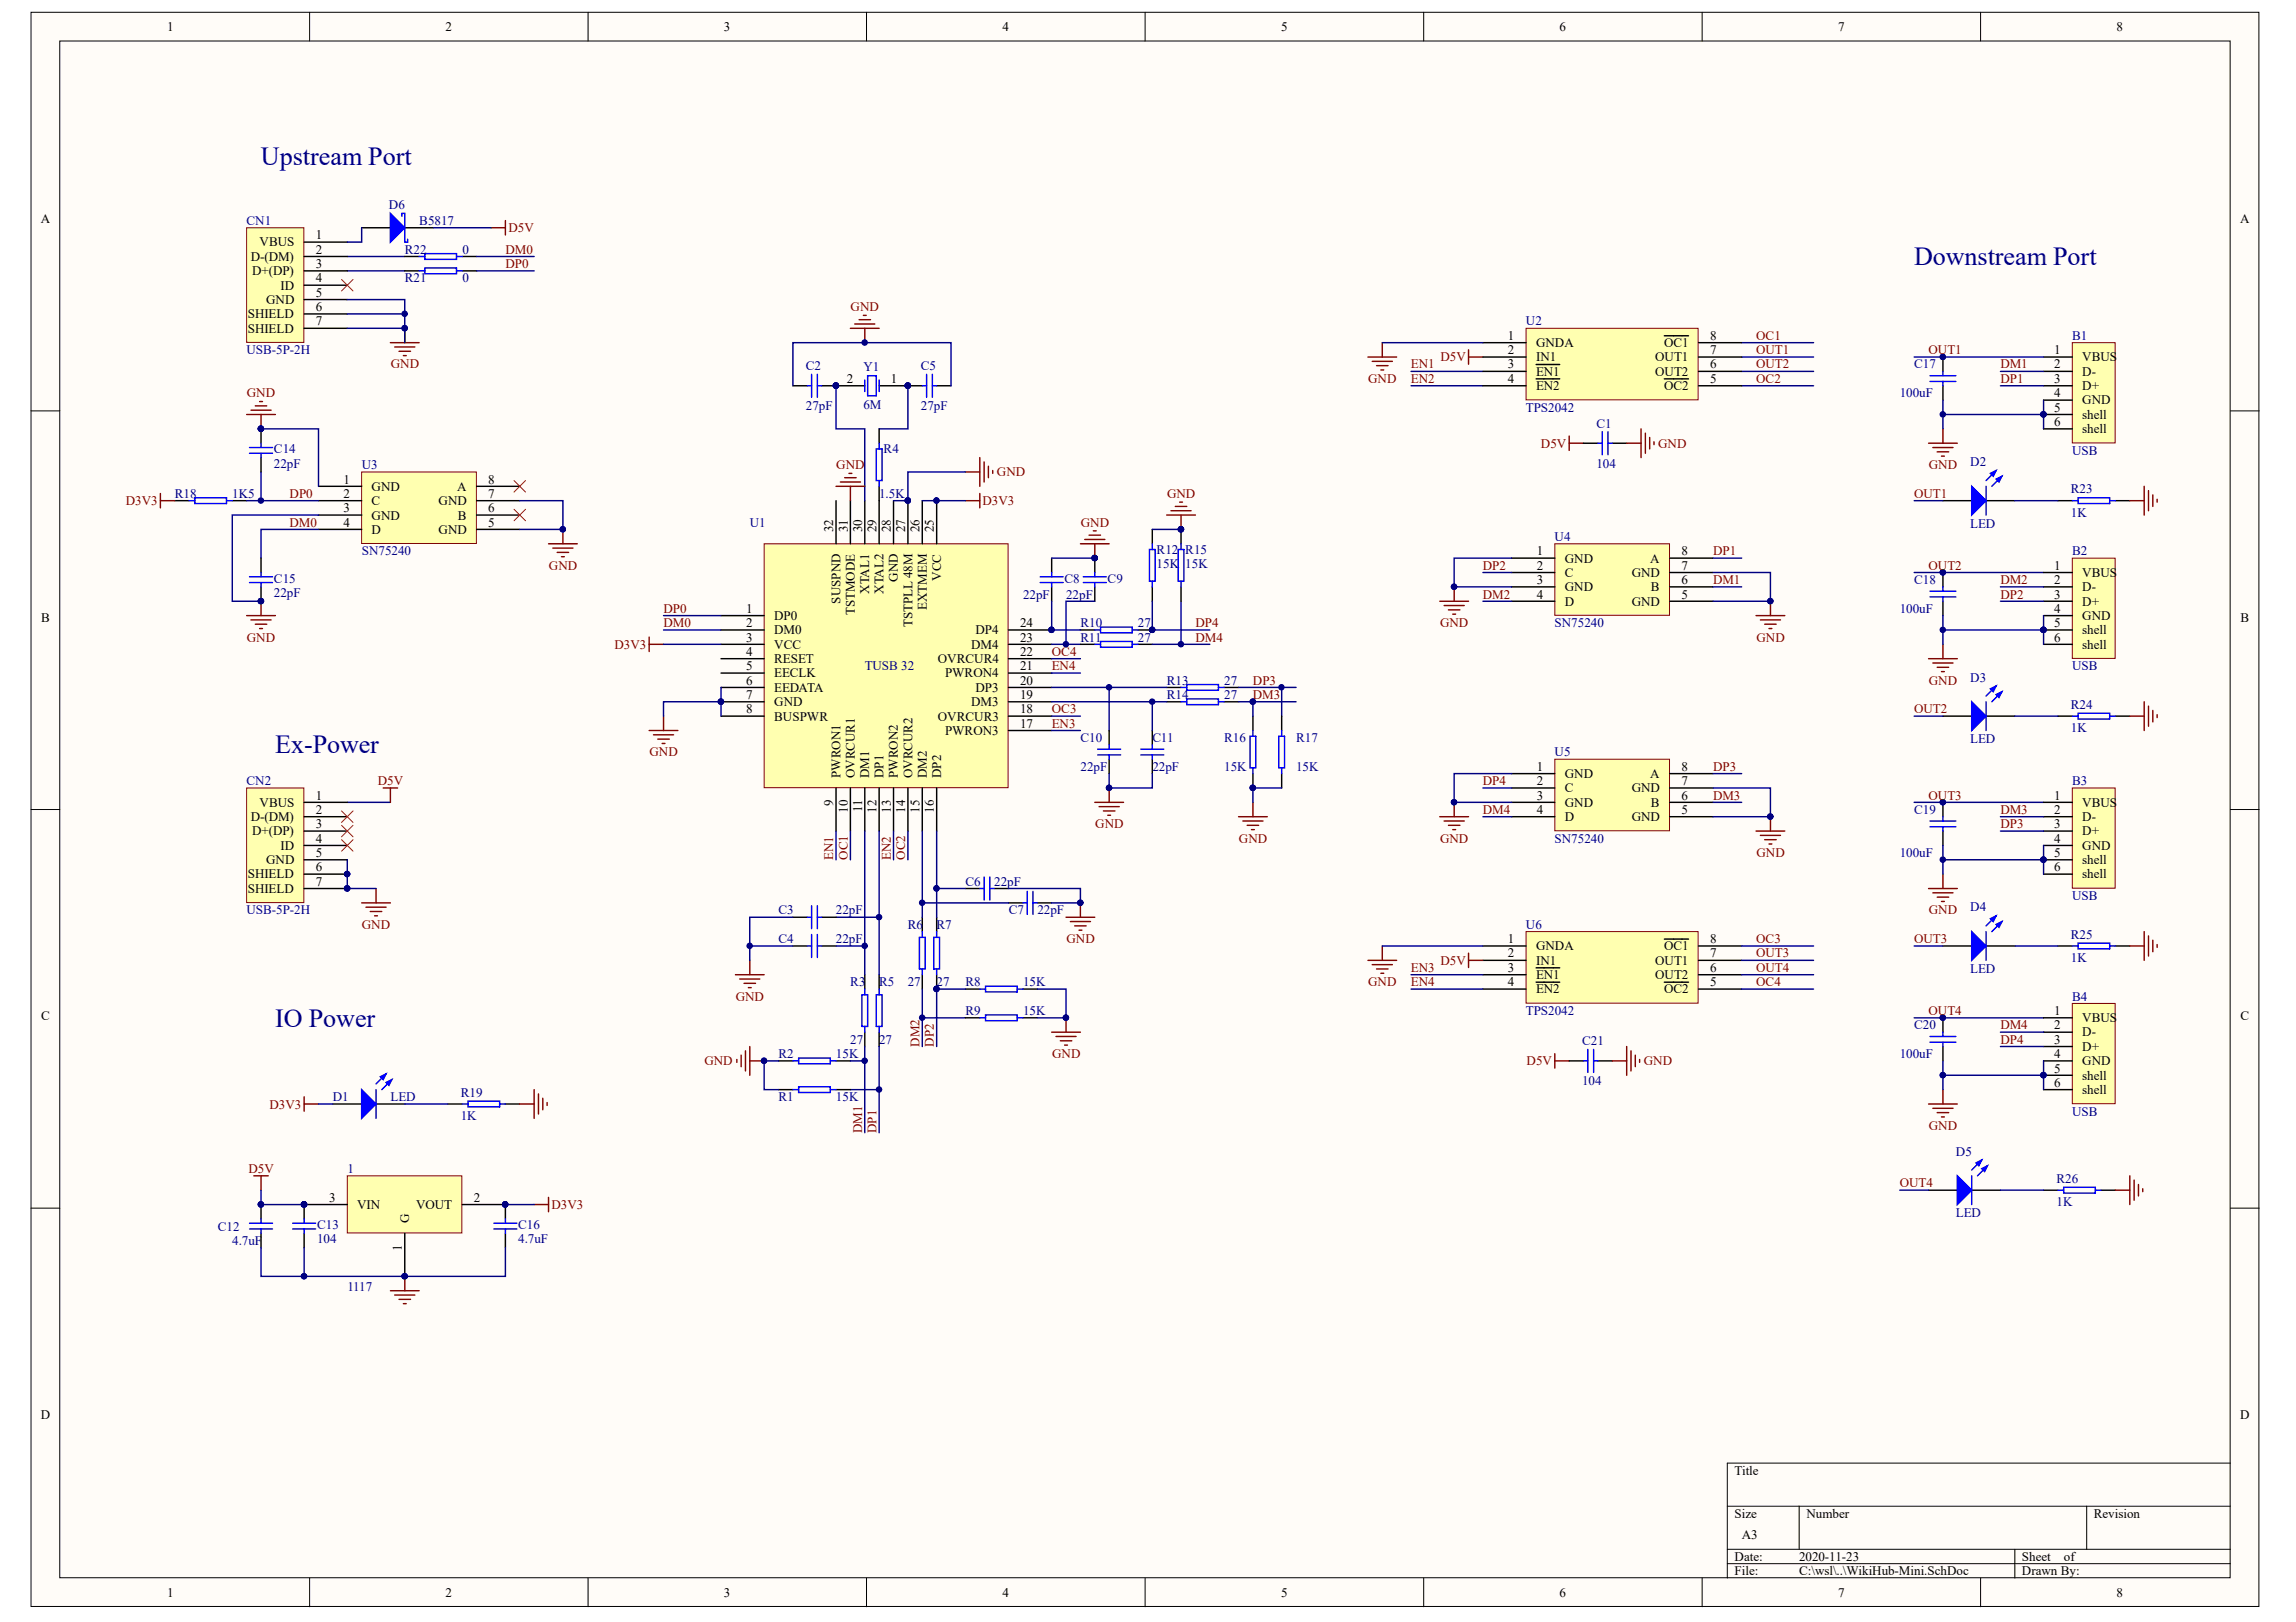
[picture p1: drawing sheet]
<svg xmlns="http://www.w3.org/2000/svg" width="297mm" height="210mm" viewBox="0 0 297 210" stroke-linecap="round" stroke-linejoin="round" font-family="sans-serif">
<defs><g id="words">
<g font-size="3.4" fill="#000080">
<text x="33.8" y="21.3">Upstream Port</text>
<text x="247.6" y="34.3">Downstream Port</text>
<text x="35.6" y="97.5">Ex-Power</text>
<text x="35.6" y="132.9">IO Power</text>
</g>
<g font-size="1.7">
<text x="21.6" y="4">1</text>
<text x="57.6" y="4">2</text>
<text x="93.7" y="4">3</text>
<text x="129.7" y="4">4</text>
<text x="165.7" y="4">5</text>
<text x="201.8" y="4">6</text>
<text x="237.8" y="4">7</text>
<text x="273.8" y="4">8</text>
<text x="5.3" y="28.9">A</text>
<text x="289.8" y="28.9">A</text>
<text x="32.4" y="33.7">D-(DM)</text>
<text x="32.6" y="35.6">D+(DP)</text>
<text x="33.6" y="31.9">VBUS</text>
<text x="40.9" y="34.7">3</text>
<text x="40.9" y="32.8">2</text>
<text x="40.9" y="31">1</text>
<text x="32.1" y="41.2">SHIELD</text>
<text x="34.4" y="39.3">GND</text>
<text x="36.3" y="37.5">ID</text>
<text x="40.9" y="38.4">5</text>
<text x="40.9" y="36.5">4</text>
<text x="40.9" y="40.3">6</text>
<text x="32.1" y="43">SHIELD</text>
<text x="40.9" y="42.1">7</text>
<text x="195.1" y="44">1</text>
<text x="195.1" y="45.8">2</text>
<text x="195.1" y="47.7">3</text>
<text x="198.7" y="44.9">GNDA</text>
<text x="198.7" y="46.8">IN1</text>
<text x="214.1" y="46.8">OUT1</text>
<text x="215.3" y="44.9">OC1</text>
<text x="221.2" y="44">8</text>
<text x="221.2" y="45.8">7</text>
<text x="221.2" y="47.7">6</text>
<text x="265.8" y="45.8">1</text>
<text x="265.8" y="47.7">2</text>
<text x="269.4" y="46.8">VBUS</text>
<text x="109.5" y="49.5">2</text>
<text x="115.2" y="49.5">1</text>
<text x="195.1" y="49.5">4</text>
<text x="198.7" y="48.6">EN1</text>
<text x="198.7" y="50.5">EN2</text>
<text x="214.1" y="48.6">OUT2</text>
<text x="215.3" y="50.5">OC2</text>
<text x="221.2" y="49.5">5</text>
<text x="265.8" y="49.5">3</text>
<text x="265.8" y="51.4">4</text>
<text x="265.8" y="53.3">5</text>
<text x="269.4" y="48.6">D-</text>
<text x="269.4" y="50.5">D+</text>
<text x="269.4" y="52.3">GND</text>
<text x="265.8" y="55.1">6</text>
<text x="269.4" y="54.2">shell</text>
<text x="269.4" y="56">shell</text>
<text x="44.4" y="62.6">1</text>
<text x="44.4" y="64.4">2</text>
<text x="48.1" y="63.5">GND</text>
<text x="48.1" y="65.4">C</text>
<text x="56.7" y="65.4">GND</text>
<text x="59.1" y="63.5">A</text>
<text x="63.2" y="64.4">7</text>
<text x="63.2" y="62.6">8</text>
<text x="44.4" y="66.3">3</text>
<text x="44.4" y="68.2">4</text>
<text x="48.1" y="67.2">GND</text>
<text x="48.1" y="69.1">D</text>
<text x="56.7" y="69.1">GND</text>
<text x="59.2" y="67.2">B</text>
<text x="63.2" y="68.2">5</text>
<text x="63.2" y="66.3">6</text>
<text x="107.8" y="68.9" transform="rotate(-90 107.8 68.9)">32</text>
<text x="109.7" y="68.9" transform="rotate(-90 109.7 68.9)">31</text>
<text x="111.5" y="68.9" transform="rotate(-90 111.5 68.9)">30</text>
<text x="113.4" y="68.9" transform="rotate(-90 113.4 68.9)">29</text>
<text x="115.2" y="68.9" transform="rotate(-90 115.2 68.9)">28</text>
<text x="117.1" y="68.9" transform="rotate(-90 117.1 68.9)">27</text>
<text x="119" y="68.9" transform="rotate(-90 119 68.9)">26</text>
<text x="120.8" y="68.9" transform="rotate(-90 120.8 68.9)">25</text>
<text x="198.8" y="71.9">1</text>
<text x="217.5" y="71.9">8</text>
<text x="112.5" y="76.9" transform="rotate(-90 112.5 76.9)">XTAL1</text>
<text x="114.3" y="76.9" transform="rotate(-90 114.3 76.9)">XTAL2</text>
<text x="116.2" y="75.3" transform="rotate(-90 116.2 75.3)">GND</text>
<text x="121.7" y="75.1" transform="rotate(-90 121.7 75.1)">VCC</text>
<text x="198.8" y="73.7">2</text>
<text x="198.8" y="75.6">3</text>
<text x="198.8" y="77.5">4</text>
<text x="202.4" y="72.8">GND</text>
<text x="202.4" y="74.7">C</text>
<text x="202.4" y="76.5">GND</text>
<text x="211.1" y="74.7">GND</text>
<text x="213.5" y="72.8">A</text>
<text x="213.6" y="76.5">B</text>
<text x="217.5" y="77.5">5</text>
<text x="217.5" y="75.6">6</text>
<text x="217.5" y="73.7">7</text>
<text x="265.8" y="73.7">1</text>
<text x="265.8" y="75.6">2</text>
<text x="265.8" y="77.5">3</text>
<text x="269.4" y="74.7">VBUS</text>
<text x="269.4" y="76.5">D-</text>
<text x="5.3" y="80.5">B</text>
<text x="96.5" y="79.3">1</text>
<text x="96.5" y="81.2">2</text>
<text x="96.5" y="83">3</text>
<text x="100.2" y="80.2">DP0</text>
<text x="100.2" y="82.1">DM0</text>
<text x="100.2" y="84">VCC</text>
<text x="108.7" y="78.1" transform="rotate(-90 108.7 78.1)">SUSPND</text>
<text x="110.6" y="79.6" transform="rotate(-90 110.6 79.6)">TSTMODE</text>
<text x="118" y="81.2" transform="rotate(-90 118 81.2)">TSTPLL 48M</text>
<text x="119.9" y="78.9" transform="rotate(-90 119.9 78.9)">EXTMEM</text>
<text x="125.6" y="84">DM4</text>
<text x="126.2" y="82.1">DP4</text>
<text x="132" y="83">23</text>
<text x="132" y="81.2">24</text>
<text x="202.4" y="78.4">D</text>
<text x="211.1" y="78.4">GND</text>
<text x="265.8" y="79.3">4</text>
<text x="265.8" y="81.2">5</text>
<text x="265.8" y="83">6</text>
<text x="269.4" y="78.4">D+</text>
<text x="269.4" y="80.2">GND</text>
<text x="269.4" y="82.1">shell</text>
<text x="269.4" y="84">shell</text>
<text x="289.8" y="80.5">B</text>
<text x="96.5" y="84.9">4</text>
<text x="96.5" y="86.7">5</text>
<text x="96.5" y="88.6">6</text>
<text x="100.2" y="85.8">RESET</text>
<text x="100.2" y="87.7">EECLK</text>
<text x="100.2" y="89.5">EEDATA</text>
<text x="121.3" y="85.8">OVRCUR4</text>
<text x="122.3" y="87.7">PWRON4</text>
<text x="126.2" y="89.5">DP3</text>
<text x="132" y="88.6">20</text>
<text x="132" y="86.7">21</text>
<text x="132" y="84.9">22</text>
<text x="96.5" y="90.5">7</text>
<text x="96.5" y="92.3">8</text>
<text x="100.2" y="91.4">GND</text>
<text x="100.2" y="93.2">BUSPWR</text>
<text x="121.3" y="93.2">OVRCUR3</text>
<text x="122.3" y="95.1">PWRON3</text>
<text x="125.6" y="91.4">DM3</text>
<text x="132" y="94.2">17</text>
<text x="132" y="92.3">18</text>
<text x="132" y="90.5">19</text>
<text x="108.7" y="100.7" transform="rotate(-90 108.7 100.7)">PWRON1</text>
<text x="110.6" y="100.7" transform="rotate(-90 110.6 100.7)">OVRCUR1</text>
<text x="112.5" y="100.7" transform="rotate(-90 112.5 100.7)">DM1</text>
<text x="114.3" y="100.7" transform="rotate(-90 114.3 100.7)">DP1</text>
<text x="116.2" y="100.7" transform="rotate(-90 116.2 100.7)">PWRON2</text>
<text x="118" y="100.7" transform="rotate(-90 118 100.7)">OVRCUR2</text>
<text x="119.9" y="100.7" transform="rotate(-90 119.9 100.7)">DM2</text>
<text x="121.7" y="100.7" transform="rotate(-90 121.7 100.7)">DP2</text>
<text x="198.8" y="99.7">1</text>
<text x="198.8" y="101.6">2</text>
<text x="202.4" y="100.7">GND</text>
<text x="213.5" y="100.7">A</text>
<text x="217.5" y="101.6">7</text>
<text x="217.5" y="99.7">8</text>
<text x="32.4" y="106.3">D-(DM)</text>
<text x="33.6" y="104.4">VBUS</text>
<text x="40.9" y="107.2">3</text>
<text x="40.9" y="105.3">2</text>
<text x="40.9" y="103.5">1</text>
<text x="107.8" y="104.3" transform="rotate(-90 107.8 104.3)">9</text>
<text x="109.7" y="105.2" transform="rotate(-90 109.7 105.2)">10</text>
<text x="111.5" y="105.1" transform="rotate(-90 111.5 105.1)">11</text>
<text x="113.4" y="105.2" transform="rotate(-90 113.4 105.2)">12</text>
<text x="115.2" y="105.2" transform="rotate(-90 115.2 105.2)">13</text>
<text x="117.1" y="105.2" transform="rotate(-90 117.1 105.2)">14</text>
<text x="119" y="105.2" transform="rotate(-90 119 105.2)">15</text>
<text x="120.8" y="105.2" transform="rotate(-90 120.8 105.2)">16</text>
<text x="198.8" y="103.5">3</text>
<text x="198.8" y="105.3">4</text>
<text x="202.4" y="102.5">C</text>
<text x="202.4" y="104.4">GND</text>
<text x="202.4" y="106.3">D</text>
<text x="211.1" y="106.3">GND</text>
<text x="211.1" y="102.5">GND</text>
<text x="213.6" y="104.4">B</text>
<text x="217.5" y="105.3">5</text>
<text x="217.5" y="103.5">6</text>
<text x="265.8" y="103.5">1</text>
<text x="265.8" y="105.3">2</text>
<text x="265.8" y="107.2">3</text>
<text x="269.4" y="104.4">VBUS</text>
<text x="269.4" y="106.3">D-</text>
<text x="32.1" y="113.7">SHIELD</text>
<text x="32.6" y="108.1">D+(DP)</text>
<text x="34.4" y="111.8">GND</text>
<text x="36.3" y="110">ID</text>
<text x="40.9" y="110.9">5</text>
<text x="40.9" y="109">4</text>
<text x="40.9" y="112.8">6</text>
<text x="265.8" y="109">4</text>
<text x="265.8" y="110.9">5</text>
<text x="265.8" y="112.8">6</text>
<text x="269.4" y="108.1">D+</text>
<text x="269.4" y="110">GND</text>
<text x="269.4" y="111.8">shell</text>
<text x="269.4" y="113.7">shell</text>
<text x="32.1" y="115.5">SHIELD</text>
<text x="40.9" y="114.6">7</text>
<text x="195.1" y="122">1</text>
<text x="195.1" y="123.9">2</text>
<text x="195.1" y="125.8">3</text>
<text x="198.7" y="123">GNDA</text>
<text x="198.7" y="124.8">IN1</text>
<text x="214.1" y="124.8">OUT1</text>
<text x="215.3" y="123">OC1</text>
<text x="221.2" y="122">8</text>
<text x="221.2" y="123.9">7</text>
<text x="221.2" y="125.8">6</text>
<text x="195.1" y="127.6">4</text>
<text x="198.7" y="126.7">EN1</text>
<text x="198.7" y="128.5">EN2</text>
<text x="214.1" y="126.7">OUT2</text>
<text x="215.3" y="128.5">OC2</text>
<text x="221.2" y="127.6">5</text>
<text x="265.8" y="131.3">1</text>
<text x="5.3" y="132.1">C</text>
<text x="265.8" y="133.2">2</text>
<text x="265.8" y="135">3</text>
<text x="265.8" y="136.9">4</text>
<text x="269.4" y="132.3">VBUS</text>
<text x="269.4" y="134.1">D-</text>
<text x="269.4" y="136">D+</text>
<text x="269.4" y="137.9">GND</text>
<text x="289.8" y="132.1">C</text>
<text x="265.8" y="138.8">5</text>
<text x="265.8" y="140.7">6</text>
<text x="269.4" y="139.7">shell</text>
<text x="269.4" y="141.6">shell</text>
<text x="42.6" y="155.5">3</text>
<text x="61.3" y="155.5">2</text>
<text x="46.2" y="156.5">VIN</text>
<text x="52" y="161.9" transform="rotate(-90 52 161.9)">1</text>
<text x="52.9" y="158.3" transform="rotate(-90 52.9 158.3)">G</text>
<text x="53.8" y="156.5">VOUT</text>
<text x="5.3" y="183.7">D</text>
<text x="289.8" y="183.7">D</text>
<text x="224.4" y="190.8">Title</text>
<text x="224.4" y="196.4">Size</text>
<text x="233.7" y="196.4">Number</text>
<text x="270.9" y="196.4">Revision</text>
<text x="224.4" y="202">Date:</text>
<text x="224.4" y="203.8">File:</text>
<text x="225.3" y="199.2">A3</text>
<text x="232.8" y="202">2020-11-23</text>
<text x="232.8" y="203.8">C:\wsl\..\WikiHub-Mini.SchDoc</text>
<text x="261.6" y="202">Sheet</text>
<text x="261.6" y="203.8">Drawn By:</text>
<text x="267" y="202">of</text>
<text x="21.6" y="206.6">1</text>
<text x="57.6" y="206.6">2</text>
<text x="93.7" y="206.6">3</text>
<text x="129.7" y="206.6">4</text>
<text x="165.7" y="206.6">5</text>
<text x="201.8" y="206.6">6</text>
<text x="237.8" y="206.6">7</text>
<text x="273.8" y="206.6">8</text>
</g>
<g font-size="1.7" fill="#000080">
<text x="31.9" y="29.1">CN1</text>
<text x="50.3" y="27.1">D6</text>
<text x="54.2" y="29.1">B5817</text>
<text x="52.4" y="32.8">R22</text>
<text x="59.8" y="32.8">0</text>
<text x="52.4" y="36.5">R21</text>
<text x="59.8" y="36.5">0</text>
<text x="31.9" y="45.8">USB-5P-2H</text>
<text x="104.3" y="47.9">C2</text>
<text x="119.1" y="47.9">C5</text>
<text x="197.4" y="42.1">U2</text>
<text x="247.6" y="47.7">C17</text>
<text x="268.1" y="44">B1</text>
<text x="104.3" y="53.1">27pF</text>
<text x="111.7" y="48.1">Y1</text>
<text x="111.7" y="52.9">6M</text>
<text x="119.1" y="53.1">27pF</text>
<text x="197.4" y="53.3">TPS2042</text>
<text x="245.8" y="51.4">100uF</text>
<text x="35.4" y="58.7">C14</text>
<text x="114.3" y="58.7">R4</text>
<text x="206.5" y="55.3">C1</text>
<text x="268.1" y="58.9">USB</text>
<text x="22.6" y="64.4">R18</text>
<text x="30" y="64.4">1K5</text>
<text x="35.4" y="60.5">22pF</text>
<text x="46.8" y="60.7">U3</text>
<text x="113.7" y="64.4">1.5K</text>
<text x="206.5" y="60.5">104</text>
<text x="254.9" y="60.4">D2</text>
<text x="267.9" y="63.9">R23</text>
<text x="46.8" y="71.9">SN75240</text>
<text x="97" y="68.2">U1</text>
<text x="149.6" y="71.7">R12</text>
<text x="153.3" y="71.7">R15</text>
<text x="201.1" y="70">U4</text>
<text x="254.9" y="68.3">LED</text>
<text x="267.9" y="66.9">1K</text>
<text x="268.1" y="71.9">B2</text>
<text x="35.4" y="75.4">C15</text>
<text x="35.4" y="77.2">22pF</text>
<text x="132.4" y="77.5">22pF</text>
<text x="137.7" y="75.4">C8</text>
<text x="137.9" y="77.5">22pF</text>
<text x="143.3" y="75.4">C9</text>
<text x="149.6" y="73.5">15K</text>
<text x="153.3" y="73.5">15K</text>
<text x="247.6" y="75.6">C18</text>
<text x="139.8" y="81.2">R10</text>
<text x="139.8" y="83">R11</text>
<text x="147.2" y="81.2">27</text>
<text x="147.2" y="83">27</text>
<text x="201.1" y="81.2">SN75240</text>
<text x="245.8" y="79.3">100uF</text>
<text x="111.9" y="86.7">TUSB 32</text>
<text x="150.9" y="88.6">R13</text>
<text x="158.4" y="88.6">27</text>
<text x="254.9" y="88.2">D3</text>
<text x="268.1" y="86.7">USB</text>
<text x="150.9" y="90.5">R14</text>
<text x="158.4" y="90.5">27</text>
<text x="267.9" y="91.8">R24</text>
<text x="267.9" y="94.7">1K</text>
<text x="31.9" y="101.6">CN2</text>
<text x="139.8" y="96">C10</text>
<text x="139.8" y="99.7">22pF</text>
<text x="149.1" y="96">C11</text>
<text x="149.1" y="99.7">22pF</text>
<text x="158.4" y="96">R16</text>
<text x="158.4" y="99.7">15K</text>
<text x="167.7" y="96">R17</text>
<text x="167.7" y="99.7">15K</text>
<text x="201.1" y="97.9">U5</text>
<text x="254.9" y="96.2">LED</text>
<text x="268.1" y="101.6">B3</text>
<text x="247.6" y="105.3">C19</text>
<text x="201.1" y="109">SN75240</text>
<text x="245.8" y="110.9">100uF</text>
<text x="31.9" y="118.3">USB-5P-2H</text>
<text x="100.7" y="118.3">C3</text>
<text x="108.1" y="118.3">22pF</text>
<text x="124.9" y="114.6">C6</text>
<text x="128.6" y="114.6">22pF</text>
<text x="130.5" y="118.3">C7</text>
<text x="134.2" y="118.3">22pF</text>
<text x="254.9" y="117.9">D4</text>
<text x="268.1" y="116.5">USB</text>
<text x="100.7" y="122">C4</text>
<text x="108.1" y="122">22pF</text>
<text x="117.4" y="120.2">R6</text>
<text x="121.2" y="120.2">R7</text>
<text x="197.4" y="120.2">U6</text>
<text x="254.9" y="126">LED</text>
<text x="267.9" y="121.5">R25</text>
<text x="267.9" y="124.5">1K</text>
<text x="110" y="127.6">R3</text>
<text x="113.7" y="127.6">R5</text>
<text x="117.4" y="127.6">27</text>
<text x="121.2" y="127.6">27</text>
<text x="124.9" y="127.6">R8</text>
<text x="124.9" y="131.3">R9</text>
<text x="132.4" y="127.6">15K</text>
<text x="132.4" y="131.3">15K</text>
<text x="197.4" y="131.3">TPS2042</text>
<text x="268.1" y="129.5">B4</text>
<text x="100.7" y="136.9">R2</text>
<text x="108.1" y="136.9">15K</text>
<text x="110" y="135">27</text>
<text x="113.7" y="135">27</text>
<text x="204.7" y="135.3">C21</text>
<text x="245.8" y="136.9">100uF</text>
<text x="247.6" y="133.2">C20</text>
<text x="43" y="142.5">D1</text>
<text x="50.5" y="142.5">LED</text>
<text x="59.6" y="141.9">R19</text>
<text x="100.7" y="142.5">R1</text>
<text x="108.1" y="142.5">15K</text>
<text x="204.7" y="140.5">104</text>
<text x="59.6" y="144.9">1K</text>
<text x="253" y="149.6">D5</text>
<text x="268.1" y="144.4">USB</text>
<text x="44.9" y="151.8">1</text>
<text x="266.1" y="153.1">R26</text>
<text x="28.2" y="159.2">C12</text>
<text x="30" y="161.1">4.7uF</text>
<text x="41" y="160.9">104</text>
<text x="41" y="159">C13</text>
<text x="67" y="160.9">4.7uF</text>
<text x="67" y="159">C16</text>
<text x="253" y="157.6">LED</text>
<text x="266.1" y="156.1">1K</text>
<text x="44.9" y="167.1">1117</text>
</g>
<g font-size="1.7" fill="#800000">
<text x="65.4" y="32.8">DM0</text>
<text x="65.4" y="34.7">DP0</text>
<text x="65.8" y="30">D5V</text>
<text x="110" y="40.3">GND</text>
<text x="50.6" y="47.7">GND</text>
<text x="182.5" y="47.7">EN1</text>
<text x="186.3" y="46.8">D5V</text>
<text x="227.2" y="44">OC1</text>
<text x="227.2" y="45.8">OUT1</text>
<text x="227.2" y="47.7">OUT2</text>
<text x="249.5" y="45.8">OUT1</text>
<text x="258.8" y="47.7">DM1</text>
<text x="31.9" y="51.4">GND</text>
<text x="177" y="49.5">GND</text>
<text x="182.5" y="49.5">EN2</text>
<text x="227.2" y="49.5">OC2</text>
<text x="258.8" y="49.5">DP1</text>
<text x="199.4" y="57.9">D5V</text>
<text x="214.5" y="57.9">GND</text>
<text x="16.3" y="65.4">D3V3</text>
<text x="37.5" y="64.4">DP0</text>
<text x="108.2" y="60.7">GND</text>
<text x="127.1" y="65.4">D3V3</text>
<text x="129" y="61.7">GND</text>
<text x="151" y="64.4">GND</text>
<text x="247.6" y="64.4">OUT1</text>
<text x="249.5" y="60.7">GND</text>
<text x="37.5" y="68.2">DM0</text>
<text x="139.8" y="68.2">GND</text>
<text x="221.6" y="71.9">DP1</text>
<text x="71" y="73.7">GND</text>
<text x="191.8" y="73.7">DP2</text>
<text x="191.8" y="77.5">DM2</text>
<text x="221.6" y="75.6">DM1</text>
<text x="249.5" y="73.7">OUT2</text>
<text x="258.8" y="77.5">DP2</text>
<text x="258.8" y="75.6">DM2</text>
<text x="31.9" y="83">GND</text>
<text x="79.5" y="84">D3V3</text>
<text x="85.8" y="81.2">DM0</text>
<text x="85.8" y="79.3">DP0</text>
<text x="154.7" y="83">DM4</text>
<text x="154.7" y="81.2">DP4</text>
<text x="186.3" y="81.2">GND</text>
<text x="227.2" y="83">GND</text>
<text x="136.1" y="86.7">EN4</text>
<text x="136.1" y="84.9">OC4</text>
<text x="162.1" y="88.6">DP3</text>
<text x="249.5" y="88.6">GND</text>
<text x="136.1" y="94.2">EN3</text>
<text x="136.1" y="92.3">OC3</text>
<text x="162.1" y="90.5">DM3</text>
<text x="247.6" y="92.3">OUT2</text>
<text x="48.9" y="101.6">D5V</text>
<text x="84" y="97.9">GND</text>
<text x="191.8" y="101.6">DP4</text>
<text x="221.6" y="99.7">DP3</text>
<text x="141.7" y="107.2">GND</text>
<text x="191.8" y="105.3">DM4</text>
<text x="221.6" y="103.5">DM3</text>
<text x="249.5" y="103.5">OUT3</text>
<text x="258.8" y="107.2">DP3</text>
<text x="258.8" y="105.3">DM3</text>
<text x="107.8" y="111.3" transform="rotate(-90 107.8 111.3)">EN1</text>
<text x="109.7" y="111.3" transform="rotate(-90 109.7 111.3)">OC1</text>
<text x="115.2" y="111.3" transform="rotate(-90 115.2 111.3)">EN2</text>
<text x="117.1" y="111.3" transform="rotate(-90 117.1 111.3)">OC2</text>
<text x="160.3" y="109">GND</text>
<text x="186.3" y="109">GND</text>
<text x="227.2" y="110.9">GND</text>
<text x="249.5" y="118.3">GND</text>
<text x="46.8" y="120.2">GND</text>
<text x="138" y="122">GND</text>
<text x="182.5" y="125.8">EN3</text>
<text x="186.3" y="124.8">D5V</text>
<text x="227.2" y="122">OC3</text>
<text x="227.2" y="123.9">OUT3</text>
<text x="227.2" y="125.8">OUT4</text>
<text x="247.6" y="122">OUT3</text>
<text x="95.2" y="129.5">GND</text>
<text x="177" y="127.6">GND</text>
<text x="182.5" y="127.6">EN4</text>
<text x="227.2" y="127.6">OC4</text>
<text x="249.5" y="131.3">OUT4</text>
<text x="91.1" y="137.9">GND</text>
<text x="119" y="135.4" transform="rotate(-90 119 135.4)">DM2</text>
<text x="120.8" y="135.4" transform="rotate(-90 120.8 135.4)">DP2</text>
<text x="136.1" y="136.9">GND</text>
<text x="197.5" y="137.9">D5V</text>
<text x="212.7" y="137.9">GND</text>
<text x="258.8" y="135">DP4</text>
<text x="258.8" y="133.2">DM4</text>
<text x="34.9" y="143.5">D3V3</text>
<text x="111.5" y="146.6" transform="rotate(-90 111.5 146.6)">DM1</text>
<text x="113.4" y="146.6" transform="rotate(-90 113.4 146.6)">DP1</text>
<text x="249.5" y="146.2">GND</text>
<text x="32.1" y="151.8">D5V</text>
<text x="245.8" y="153.7">OUT4</text>
<text x="71.4" y="156.5">D3V3</text>
</g>
</g></defs>
<g fill="#fffcf8" stroke="#000" stroke-width=".13">
<path d="M4 1.6h288.2v206.3h-288.2z"/>
<path d="M7.7 5.3h280.8v198.9h-280.8z"/>
</g>
<g fill="none" stroke="#000" stroke-width=".13">
<path d="M40.1 1.6v3.7M76.1 1.6v3.7M112.1 1.6v3.7M148.1 1.6v3.7M184.2 1.6v3.7M220.2 1.6v3.7M256.2 1.6v3.7M4 53.2h3.7M288.6 53.2h3.7M4 104.8h3.7M288.6 104.8h3.7M4 156.3h3.7"/>
<path d="M288.6 156.3h3.7M223.5 194.9h65.1M232.8 194.9v5.6M270 194.9v5.6M288.6 189.3h-65.1v14.9M40.1 204.2v3.7M76.1 204.2v3.7M112.1 204.2v3.7M148.1 204.2v3.7M184.2 204.2v3.7M220.2 204.2v3.7M223.5 200.5h65.1"/>
<path d="M223.5 202.4h65.1M256.2 204.2v3.7M260.7 200.5v3.7"/>
</g>
<path d="M102.6 49.9h1.8M106.3 49.9h5.6M113.7 49.9h3.8M43.1 142.9h3.7M48.6 142.9h3.8M57.9 142.9h1.9M65.4 142.9h1.8" fill="none" stroke="#000" stroke-width=".19"/>
<g fill="#000080" stroke="#000080" stroke-width=".13">
<circle cx="117.4" cy="49.9" r=".35"/>
<circle cx="108.1" cy="49.9" r=".35"/>
</g>
<g fill="none" stroke="#00f" stroke-width=".19">
<path d="M104.4 49.9h.6M105 48.4v3M105.7 48.4v3M105.7 49.9h.6M111.9 49.2v1.5M112.3 48.6h1.1v2.6h-1.1zM113.7 49.2v1.5M49.9 139l-1.3 1.3M50.7 139.7l-1.3 1.3M48.6 141v3.7M59.8 142.9h.8M60.6 142.5h4v.7h-4z"/>
<path d="M64.6 142.9h.8"/>
</g>
<g fill="#00f" stroke="#00f" stroke-width=".19">
<path d="M46.8 141l1.8 1.9-1.8 1.8z"/>
<path d="M49.9 140.1l.8-.4-.4 .8z"/>
<path d="M49.2 139.3l.7-.3-.3 .7z"/>
</g>
<path d="M44.9 152.2h14.9v7.4h-14.9z" fill="#ffffb0" stroke="#800000" stroke-width=".13"/>
<path d="M39.3 159.6v1.9M44.9 155.9h-5.6v1.8M52.4 159.6v5.6M59.8 155.9h5.6v1.8M65.4 159.6v1.9" fill="none" stroke="#000" stroke-width=".19"/>
<g fill="#000080" stroke="#000080" stroke-width=".13">
<circle cx="39.3" cy="155.9" r=".35"/>
<circle cx="65.4" cy="155.9" r=".35"/>
<circle cx="52.3" cy="165.2" r=".35"/>
</g>
<path d="M32.8 152.2h1.9M33.8 152.2v1.8M69.1 155.9h1.9M71 155v1.8M50.5 167h3.7M51.1 167.6h2.6M51.6 168.1h1.5M52.2 168.7h.4M52.4 165.2v1.8" fill="none" stroke="#800000" stroke-width=".19"/>
<path d="M37.9 158.3h2.9M37.9 159h2.9M39.3 157.7v.6M39.3 159v.6M63.9 158.3h3M63.9 159h3M65.4 157.7v.6M65.4 159v.6" fill="none" stroke="#00f" stroke-width=".19"/>
<path d="M65.4 155.9h3.7" fill="none" stroke="#000080" stroke-width=".19"/>
<path d="M98.9 70.4h31.5v31.5h-31.5z" fill="#ffffb0" stroke="#800000" stroke-width=".13"/>
<g fill="none" stroke="#000" stroke-width=".19">
<path d="M93.3 79.7h5.6M108.2 64.8v5.6M110 64.8v5.6M111.9 64.8v5.6M113.7 64.8v5.6M115.6 64.8v5.6M117.5 64.8v5.6M119.3 64.8v5.6M121.2 64.8v5.6M93.3 81.5h5.6M93.3 83.4h5.6M93.3 85.2h5.6"/>
<path d="M93.3 87.1h5.6M93.3 89h5.6M93.3 90.8h5.6M93.3 92.7h5.6M130.5 81.5h5.6M130.5 83.4h5.6M130.5 85.2h5.6M130.5 87.1h5.6M130.5 89h5.6M130.5 90.8h5.6M130.5 92.7h5.6M130.5 94.5h5.6"/>
<path d="M108.2 102v5.5M110 102v5.5M111.9 102v5.5M113.7 102v5.5M115.6 102v5.5M117.5 102v5.5M119.3 102v5.5M121.2 102v5.5"/>
</g>
<g fill="#000080" stroke="#000080" stroke-width=".13">
<circle cx="93.3" cy="90.8" r=".35"/>
<circle cx="136" cy="81.5" r=".35"/>
<circle cx="121.1" cy="64.8" r=".35"/>
<circle cx="117.4" cy="64.8" r=".35"/>
</g>
<path d="M46.8 61.1h14.8v9.2h-14.8z" fill="#ffffb0" stroke="#800000" stroke-width=".13"/>
<path d="M41.2 62.9h5.6M41.2 64.8h5.6M41.2 66.7h5.6M41.2 68.5h5.6M61.7 62.9h5.5M61.7 64.8h5.5M61.7 66.7h5.5M61.7 68.5h5.5" fill="none" stroke="#000" stroke-width=".19"/>
<path d="M44.9 33.2h7.5M44.9 35.1h7.5" fill="none" stroke="#000080" stroke-width=".19"/>
<path d="M50.5 44.3h3.7M51.1 44.9h2.6M51.6 45.5h1.5M52.2 46h.4M52.4 42.5v1.8" fill="none" stroke="#800000" stroke-width=".19"/>
<circle cx="52.3" cy="42.5" r=".35" fill="#000080" stroke="#000080" stroke-width=".13"/>
<path d="M268.1 44.3h5.5v13h-5.5z" fill="#ffffb0" stroke="#800000" stroke-width=".13"/>
<g fill="none" stroke="#000" stroke-width=".19">
<path d="M52.4 35.1h1.8M52.4 33.2h1.8M59.8 35.1h1.9M59.8 33.2h1.9M251.4 46.2v1.9M251.4 49.9v1.9M264.4 46.2h3.7M264.4 48.1h3.7M264.4 49.9h3.7M264.4 51.8h3.7M264.4 53.6h3.7M264.4 55.5h3.7"/>
<path d="M251.4 74.1v1.8M251.4 77.8v1.9M251.4 103.8v1.9M251.4 107.5v1.9M251.4 131.7v1.9M251.4 135.4v1.9M33.8 155.9v1.8M33.8 159.6v1.9"/>
</g>
<g fill="#000080" stroke="#000080" stroke-width=".13">
<circle cx="264.4" cy="53.6" r=".35"/>
<circle cx="251.3" cy="46.2" r=".35"/>
<circle cx="251.3" cy="103.8" r=".35"/>
<circle cx="251.3" cy="131.7" r=".35"/>
<circle cx="251.3" cy="74.1" r=".35"/>
<circle cx="33.8" cy="155.9" r=".35"/>
<circle cx="39.3" cy="165.2" r=".35"/>
</g>
<g fill="none" stroke="#00f" stroke-width=".19">
<path d="M54.2 35.1h.8M54.2 33.2h.8M55 34.7h4.1v.7h-4.1zM55 32.8h4.1v.8h-4.1zM59.1 35.1h.7M59.1 33.2h.7M249.7 49.4h3.3M249.7 48.6h3.3M251.4 48.1v.5M251.4 49.4v.5M249.7 77.2h3.3M249.7 76.5h3.3"/>
<path d="M251.4 75.9v.6M251.4 77.2v.6M249.7 107h3.3M249.7 106.2h3.3M251.4 105.7v.5M251.4 107v.5M249.7 134.9h3.3M249.7 134.1h3.3M251.4 133.6v.5M251.4 134.9v.5M32.3 158.3h3M32.3 159h3"/>
<path d="M33.8 157.7v.6M33.8 159v.6"/>
</g>
<g fill="none" stroke="#800000" stroke-width=".19">
<path d="M63.5 29.5h1.9M65.4 28.5v1.9M249.5 57.4h3.7M250.1 57.9h2.6M250.6 58.5h1.5M251.2 59h.3M251.4 55.5v1.9M249.5 85.2h3.7M250.1 85.8h2.6M250.6 86.4h1.5M251.2 86.9h.3M251.4 83.4v1.8"/>
<path d="M46.8 116.8h3.7M47.3 117.4h2.6M47.9 118h1.5M48.5 118.5h.3M48.6 115v1.8M49.6 102h1.8M50.5 102v1.8M249.5 115h3.7M250.1 115.5h2.6M250.6 116.1h1.5M251.2 116.7h.3M251.4 113.1v1.9"/>
<path d="M249.5 142.9h3.7M250.1 143.4h2.6M250.6 144h1.5M251.2 144.5h.3M251.4 141v1.9"/>
</g>
<path d="M61.7 35.1h7.4M61.7 33.2h7.4M247.6 46.2h16.8M247.6 74.1h16.8M44.9 103.8h5.6M247.6 103.8h16.8M247.6 131.7h16.8M33.8 161.5v3.7h5.5v-3.7" fill="none" stroke="#000080" stroke-width=".19"/>
<path d="M201.1 98.3h14.9v9.2h-14.9z" fill="#ffffb0" stroke="#800000" stroke-width=".13"/>
<g fill="none" stroke="#000" stroke-width=".19">
<path d="M33.8 55.5v1.9M33.8 59.2v1.9M113.7 55.5v1.9M117.5 49.9h1.8M121.2 49.9h1.8M204.9 57.4h1.8M208.6 57.4h1.8M22.6 64.8h1.9M30 64.8h1.9M33.8 72.2v1.9M33.8 75.9v1.9M113.7 62.9v1.9"/>
<path d="M136.1 72.2v1.9M136.1 75.9v1.9M141.6 72.2v1.9M141.6 75.9v1.9M149.1 68.5v1.9M149.1 75.9v1.9M152.8 68.5v1.9M152.8 75.9v1.9M139.8 81.5h1.8M139.8 83.4h1.8M147.2 81.5h1.9M147.2 83.4h1.9"/>
<path d="M195.6 100.1h5.5M195.6 102h5.5M195.6 103.8h5.5M195.6 105.7h5.5M216 100.1h5.6M216 102h5.6M216 103.8h5.6M216 105.7h5.6"/>
</g>
<g fill="none" stroke="#000080" stroke-width=".19">
<path d="M33.8 55.5h7.4v7.4M102.6 49.9v-5.6h20.4v5.6M108.2 49.9v5.6h3.7v9.3M117.5 49.9v5.6h-3.8M182.6 48.1h9.2M182.6 49.9h9.2M225.3 48.1h9.3M225.3 49.9h9.3M225.3 44.3h9.3M225.3 46.2h9.3M31.9 64.8h9.3M33.8 61.1v3.7"/>
<path d="M41.2 68.5h-7.4v3.7M41.2 66.7h-11.2v11.1h3.8M85.8 79.7h7.5M136.1 72.2h5.5M141.6 77.8h-3.7v5.6M149.1 68.5h3.7M152.8 77.8v5.6M85.8 81.5h7.5M93.3 89v3.7M136.1 92.7h3.7M136.1 94.5h3.7M136.1 85.2h3.7"/>
<path d="M136.1 83.4h3.7M136.1 87.1h3.7M149.1 83.4h7.4M108.2 107.5v3.8M110 107.5v3.8M115.6 107.5v3.8M117.5 107.5v3.8M191.8 102h3.8M191.8 105.7h3.8M221.6 103.8h3.7M221.6 100.1h3.7"/>
</g>
<g fill="none" stroke="#00f" stroke-width=".19">
<path d="M32.3 58.7h3M32.3 57.9h3M33.8 57.4v.5M33.8 58.7v.5M113.4 58.1h.7v4.1h-.7zM113.7 57.4v.7M119.3 49.9h.6M119.9 48.4v3M120.6 48.4v3M120.6 49.9h.6M206.7 57.4h.6M207.3 55.9v2.9"/>
<path d="M208 55.9v2.9M208 57.4h.6M24.5 64.8h.7M25.2 64.4h4.1v.8h-4.1zM29.3 64.8h.7M32.3 75.4h3M32.3 74.6h3M33.8 74.1v.5M33.8 75.4v.5M113.7 62.2v.7M134.6 75.4h2.9M134.6 74.6h2.9"/>
<path d="M136.1 74.1v.5M136.1 75.4v.5M140.1 75.4h3M140.1 74.6h3M141.6 74.1v.5M141.6 75.4v.5M148.7 71.1h.7v4.1h-.7zM149.1 70.4v.7M149.1 75.2v.7M152.4 71.1h.8v4.1h-.8zM152.8 70.4v.7M152.8 75.2v.7"/>
<path d="M141.6 81.5h.8M141.6 83.4h.8M142.4 81.2h4.1v.7h-4.1zM142.4 83h4.1v.8h-4.1zM146.5 81.5h.7M146.5 83.4h.7"/>
</g>
<g fill="none" stroke="#800000" stroke-width=".19">
<path d="M31.9 53.6h3.7M32.5 53.1h2.6M33 52.5h1.5M33.6 52h.4M33.8 53.6v1.9M110 42.5h3.7M110.6 41.9h2.6M111.1 41.4h1.5M111.7 40.8h.4M111.9 42.5v1.8M126.8 59.2v3.7M127.3 59.8v2.6"/>
<path d="M177 46.2h3.7M177.5 46.8h2.6M178.1 47.3h1.5M178.6 47.9h.4M178.8 44.3v1.9M190 46.2h1.8M190 45.3v1.8M203 56.4v1.9M203 57.4h1.9M210.4 57.4h1.9M212.3 55.5v3.7M212.9 56.1v2.6"/>
<path d="M213.4 56.6v1.5M214 57.2v.3M20.8 63.9v1.8M20.8 64.8h1.8M31.9 79.7h3.7M33.8 77.8v1.9M71 70.4h3.7M71.5 70.9h2.6M72.1 71.5h1.5M72.6 72h.4M72.8 68.5v1.9M108.2 62.9h3.7"/>
<path d="M108.7 62.4h2.6M109.3 61.8h1.5M109.8 61.3h.4M110 62.9v1.9M124.9 64.8h1.9M124.9 61.1h1.9M126.8 63.9v1.8M127.9 60.3v1.5M128.4 60.9v.4M139.8 70.4h3.7M140.3 69.8h2.6M140.9 69.3h1.5"/>
<path d="M141.4 68.7h.4M141.6 70.4v1.8M150.9 66.7h3.8M151.5 66.1h2.6M152.1 65.5h1.4M152.6 65h.4M152.8 66.7v1.8M32.5 80.2h2.6M33 80.8h1.5M33.6 81.3h.4M84 82.5v1.8M84 83.4h1.8"/>
<path d="M84 94.5h3.7M84.5 95.1h2.6M85.1 95.7h1.5M85.7 96.2h.3M85.8 92.7v1.8M186.3 105.7h3.7M186.8 106.2h2.6M187.4 106.8h1.5M187.9 107.4h.4M188.1 103.8v1.9M227.2 107.5h3.7M227.7 108.1h2.6"/>
<path d="M228.3 108.7h1.5M228.9 109.2h.3M229 105.7v1.8M67.2 142.9h1.9M69.1 141v3.7M69.7 141.6v2.6M70.2 142.1v1.5M70.8 142.7v.4"/>
</g>
<g fill="#000080" stroke="#000080" stroke-width=".13">
<circle cx="33.8" cy="64.8" r=".35"/>
<circle cx="33.8" cy="55.5" r=".35"/>
<circle cx="33.8" cy="77.8" r=".35"/>
<circle cx="72.8" cy="68.5" r=".35"/>
<circle cx="108.1" cy="49.9" r=".35"/>
<circle cx="117.4" cy="49.9" r=".35"/>
<circle cx="111.9" cy="44.3" r=".35"/>
<circle cx="162.1" cy="90.8" r=".35"/>
<circle cx="149.1" cy="81.5" r=".35"/>
<circle cx="141.6" cy="72.2" r=".35"/>
<circle cx="137.9" cy="83.4" r=".35"/>
<circle cx="152.8" cy="83.4" r=".35"/>
<circle cx="152.8" cy="68.5" r=".35"/>
<circle cx="188.1" cy="103.8" r=".35"/>
<circle cx="229" cy="105.7" r=".35"/>
</g>
<path d="M201.1 70.4h14.9v9.2h-14.9z" fill="#ffffb0" stroke="#800000" stroke-width=".13"/>
<g fill="none" stroke="#000" stroke-width=".19">
<path d="M195.6 72.2h5.5M195.6 74.1h5.5M195.6 75.9h5.5M195.6 77.8h5.5M216 72.2h5.6M216 74.1h5.6M216 75.9h5.6M216 77.8h5.6M143.5 94.5v1.9M143.5 98.3v1.8M149.1 94.5v1.9M149.1 98.3v1.8"/>
<path d="M150.9 89h1.9M150.9 90.8h1.9M158.4 89h1.8M158.4 90.8h1.8M162.1 92.7v1.8M165.8 92.7v1.8M102.6 118.7h1.8M106.3 118.7h1.9M119.3 118.7v1.9M121.2 118.7v1.9M124.9 115h1.9M128.6 115h1.9"/>
<path d="M130.5 116.8h1.8M134.2 116.8h1.9M162.1 100.1v1.9M165.8 100.1v1.9M100.7 137.3h1.9M102.6 122.4h1.8M106.3 122.4h1.9M108.2 137.3h1.8M111.9 126.1v1.9M111.9 133.6v1.8M113.7 126.1v1.9M113.7 133.6v1.8"/>
<path d="M119.3 126.1v1.9M121.2 126.1v1.9M124.9 128h1.9M124.9 131.7h1.9M132.3 128h1.9M132.3 131.7h1.9M100.7 141h1.9M108.2 141h1.8"/>
</g>
<g fill="none" stroke="#000080" stroke-width=".19">
<path d="M191.8 74.1h3.8M191.8 77.8h3.8M221.6 75.9h3.7M221.6 72.2h3.7M136.1 89h14.8M136.1 90.8h14.8M143.5 89v5.5M149.1 90.8v3.7M160.2 89h7.5M160.2 90.8h7.5M165.8 89v3.7M108.2 118.7h5.5"/>
<path d="M111.9 107.5v18.6M113.7 107.5v18.6M119.3 107.5v11.2M121.2 107.5v7.5M111.9 135.4v11.2M113.7 135.4v11.2M119.3 128v7.4M119.3 131.7h5.6M110 141h3.7"/>
</g>
<g fill="none" stroke="#800000" stroke-width=".19">
<path d="M186.3 77.8h3.7M186.8 78.4h2.6M187.4 78.9h1.5M187.9 79.5h.4M188.1 75.9v1.9M227.2 79.7h3.7M229 77.8v1.9M227.7 80.2h2.6M228.3 80.8h1.5M228.9 81.3h.3M137.9 118.7h3.7M138.5 119.3h2.6"/>
<path d="M139 119.8h1.5M139.8 116.8v1.9M141.6 103.8h3.8M142.2 104.4h2.6M142.8 104.9h1.4M143.3 105.5h.4M143.5 102v1.8M160.2 105.7h3.8M160.8 106.2h2.6M161.3 106.8h1.5M161.9 107.4h.4M162.1 103.8v1.9"/>
<path d="M95.1 126.1h3.8M95.3 137.1v.4M95.7 126.7h2.6M95.9 136.5v1.5M96.3 127.3h1.4M96.4 136v2.6M96.8 127.8h.4M97 124.3v1.8M97 135.4v3.8M97 137.3h1.9M136.1 133.6h3.7M136.6 134.1h2.6"/>
<path d="M137.2 134.7h1.5M137.7 135.2h.4M137.9 131.7v1.9M139.6 120.4h.4M39.3 141.9v1.9M39.3 142.9h1.9"/>
</g>
<g fill="#000080" stroke="#000080" stroke-width=".13">
<circle cx="188.1" cy="75.9" r=".35"/>
<circle cx="229" cy="77.8" r=".35"/>
<circle cx="143.5" cy="88.9" r=".35"/>
<circle cx="149.1" cy="90.8" r=".35"/>
<circle cx="143.5" cy="102" r=".35"/>
<circle cx="162.1" cy="102" r=".35"/>
<circle cx="165.8" cy="88.9" r=".35"/>
<circle cx="121.1" cy="128" r=".35"/>
<circle cx="139.8" cy="116.8" r=".35"/>
<circle cx="119.3" cy="131.7" r=".35"/>
<circle cx="137.9" cy="131.7" r=".35"/>
<circle cx="121.1" cy="115" r=".35"/>
<circle cx="113.7" cy="118.7" r=".35"/>
<circle cx="113.7" cy="141" r=".35"/>
<circle cx="98.8" cy="137.3" r=".35"/>
</g>
<g fill="none" stroke="#00f" stroke-width=".19">
<path d="M142 97h3M142 97.7h3M143.5 96.4v.6M143.5 97.7v.6M147.6 97h3M147.6 97.7h3M149.1 96.4v.6M149.1 97.7v.6M152.8 89h.7M152.8 90.8h.7M153.5 88.6h4.1v.7h-4.1zM153.5 90.4h4.1v.8h-4.1z"/>
<path d="M157.6 89h.8M157.6 90.8h.8M161.7 95.3h.8v4.1h-.8zM162.1 94.5v.8M162.1 99.4v.7M165.4 95.3h.8v4.1h-.8zM165.8 94.5v.8M165.8 99.4v.7M104.4 118.7h.6M105 117.2v3M105.7 117.2v3M105.7 118.7h.6"/>
<path d="M126.8 115h.5M127.3 113.5v3M128.1 113.5v3M128.1 115h.5M132.3 116.8h.6M132.9 115.4v2.9M133.6 115.4v2.9M133.6 116.8h.6M102.6 137.3h.7M103.3 136.9h4.1v.8h-4.1zM104.4 122.4h.6M105 120.9v3"/>
<path d="M105.7 120.9v3M105.7 122.4h.6M107.4 137.3h.8M111.5 128.7h.8v4.1h-.8zM111.9 128v.7M111.9 132.8v.8M113.4 128.7h.7v4.1h-.7zM113.7 128v.7M113.7 132.8v.8M118.9 121.3h.8v4.1h-.8zM119.3 120.6v.7M119.3 125.4v.7"/>
<path d="M120.8 121.3h.8v4.1h-.8zM121.2 120.6v.7M121.2 125.4v.7M126.8 128h.7M126.8 131.7h.7M127.5 127.6h4.1v.8h-4.1zM127.5 131.3h4.1v.8h-4.1zM131.6 128h.7M131.6 131.7h.7M102.6 141h.7M103.3 140.6h4.1v.8h-4.1zM107.4 141h.8"/>
</g>
<path d="M268.1 72.2h5.5v13h-5.5z" fill="#ffffb0" stroke="#800000" stroke-width=".13"/>
<path d="M264.4 74.1h3.7M264.4 75.9h3.7M264.4 77.8h3.7M264.4 79.7h3.7M264.4 81.5h3.7M264.4 83.4h3.7" fill="none" stroke="#000" stroke-width=".19"/>
<circle cx="264.4" cy="81.5" r=".35" fill="#000080" stroke="#000080" stroke-width=".13"/>
<path d="M268.1 102h5.5v12.9h-5.5z" fill="#ffffb0" stroke="#800000" stroke-width=".13"/>
<path d="M264.4 103.8h3.7M264.4 105.7h3.7M264.4 107.5h3.7M264.4 109.4h3.7M264.4 111.3h3.7M264.4 113.1h3.7" fill="none" stroke="#000" stroke-width=".19"/>
<circle cx="264.4" cy="111.2" r=".35" fill="#000080" stroke="#000080" stroke-width=".13"/>
<path d="M268.1 129.9h5.5v12.9h-5.5z" fill="#ffffb0" stroke="#800000" stroke-width=".13"/>
<path d="M264.4 131.7h3.7M264.4 133.6h3.7M264.4 135.4h3.7M264.4 137.3h3.7M264.4 139.2h3.7M264.4 141h3.7" fill="none" stroke="#000" stroke-width=".19"/>
<circle cx="264.4" cy="139.1" r=".35" fill="#000080" stroke="#000080" stroke-width=".13"/>
<path d="M31.9 29.5h7.4v14.8h-7.4z" fill="#ffffb0" stroke="#800000" stroke-width=".13"/>
<path d="M39.3 38.8h5.6M39.3 36.9h5.6M39.3 35.1h5.6M39.3 33.2h5.6M39.3 31.3h5.6M39.3 40.6h5.6M39.3 42.5h5.6" fill="none" stroke="#000" stroke-width=".19"/>
<path d="M44.9 38.8h7.5v5.5M44.9 40.6h7.5M44.9 42.5h7.5M67.2 64.8h5.6v3.7h-5.6M119.3 64.8h5.6M124.9 61.1h-7.4v3.7h-1.9M136.1 77.8v3.7h3.7M149.1 77.8v3.7h7.4M124.9 115h-3.7v3.7M100.7 137.3h-1.8v3.7h1.8M124.9 128h-3.7v7.4M65.4 161.5v3.7h-26.1" fill="none" stroke="#000080" stroke-width=".19"/>
<g fill="#000080" stroke="#000080" stroke-width=".13">
<circle cx="39.3" cy="165.2" r=".35"/>
<circle cx="72.8" cy="68.5" r=".35"/>
<circle cx="117.4" cy="64.8" r=".35"/>
<circle cx="136" cy="81.5" r=".35"/>
<circle cx="149.1" cy="81.5" r=".35"/>
<circle cx="121.1" cy="115" r=".35"/>
<circle cx="121.1" cy="128" r=".35"/>
<circle cx="98.8" cy="137.3" r=".35"/>
<circle cx="52.3" cy="40.6" r=".35"/>
<circle cx="52.3" cy="42.5" r=".35"/>
</g>
<path d="M31.9 102h7.4v14.8h-7.4z" fill="#ffffb0" stroke="#800000" stroke-width=".13"/>
<path d="M39.3 111.3h5.6M39.3 109.4h5.6M39.3 107.5h5.6M39.3 105.7h5.6M39.3 103.8h5.6M39.3 113.1h5.6M39.3 115h5.6" fill="none" stroke="#000" stroke-width=".19"/>
<g fill="#000080" stroke="#000080" stroke-width=".13">
<circle cx="44.9" cy="113.1" r=".35"/>
<circle cx="44.9" cy="115" r=".35"/>
<circle cx="33.8" cy="155.9" r=".35"/>
<circle cx="39.3" cy="155.9" r=".35"/>
<circle cx="93.3" cy="90.8" r=".35"/>
<circle cx="119.3" cy="116.8" r=".35"/>
<circle cx="139.8" cy="116.8" r=".35"/>
<circle cx="143.5" cy="102" r=".35"/>
<circle cx="162.1" cy="102" r=".35"/>
<circle cx="111.9" cy="137.3" r=".35"/>
<circle cx="137.9" cy="131.7" r=".35"/>
<circle cx="111.9" cy="122.4" r=".35"/>
<circle cx="97" cy="122.4" r=".35"/>
<circle cx="162.1" cy="90.8" r=".35"/>
<circle cx="188.1" cy="103.8" r=".35"/>
<circle cx="229" cy="105.7" r=".35"/>
<circle cx="188.1" cy="75.9" r=".35"/>
<circle cx="229" cy="77.8" r=".35"/>
<circle cx="264.4" cy="53.6" r=".35"/>
<circle cx="251.3" cy="53.6" r=".35"/>
<circle cx="264.4" cy="81.5" r=".35"/>
<circle cx="251.3" cy="81.5" r=".35"/>
<circle cx="264.4" cy="111.2" r=".35"/>
<circle cx="251.3" cy="111.2" r=".35"/>
<circle cx="251.3" cy="139.1" r=".35"/>
<circle cx="264.4" cy="139.1" r=".35"/>
</g>
<g fill="none" stroke="#000080" stroke-width=".19">
<path d="M251.4 51.8v3.7M251.4 53.6h13M258.8 48.1h5.6M258.8 49.9h5.6M264.4 51.8v3.7M195.6 72.2h-7.5v3.7h7.5M221.6 74.1h7.4v3.7h-7.4M251.4 79.7v3.7M258.8 75.9h5.6M258.8 77.8h5.6M264.4 79.7v1.8M85.8 83.4h7.5"/>
<path d="M93.3 90.8h-7.5v1.9M162.1 90.8v1.9M251.4 81.5h13v1.9M44.9 111.3v3.7h3.7M102.6 118.7h-5.6v5.6M119.3 116.8h11.2M130.5 115h9.3v1.8h-3.7M143.5 100.1v1.9h5.6v-1.9M165.8 102h-3.7v1.8M195.6 100.1h-7.5v3.7h7.5M221.6 102h7.4v3.7h-7.4M251.4 109.4v3.7"/>
<path d="M251.4 111.3h13M258.8 105.7h5.6M258.8 107.5h5.6M264.4 109.4v3.7M97 122.4h5.6M108.2 122.4h3.7M110 137.3h1.9M134.2 128h3.7v3.7h-3.7M251.4 137.3v1.9M258.8 133.6h5.6M258.8 135.4h5.6M264.4 139.2h-13v1.8"/>
<path d="M264.4 137.3v3.7M33.8 154v1.9h5.5M41.2 142.9h1.9M52.4 142.9h5.5"/>
</g>
<path d="M66.5 62.2l1.5 1.5M66.5 65.9l1.5 1.5M68 62.2l-1.5 1.5M68 65.9l-1.5 1.5M44.2 104.9l1.5 1.5M44.2 106.8l1.5 1.5M44.2 108.7l1.5 1.5M45.7 104.9l-1.5 1.5M45.7 106.8l-1.5 1.5M45.7 108.7l-1.5 1.5" fill="none" stroke="#f00" stroke-width=".13"/>
<path d="M197.4 42.5h22.3v9.2h-22.3z" fill="#ffffb0" stroke="#800000" stroke-width=".13"/>
<path d="M191.8 44.3h5.6M191.8 46.2h5.6M191.8 48.1h5.6M191.8 49.9h5.6M198.7 47.2h3.1M198.7 49h3.1M215.3 49h3.1M215.3 43.5h3.1M219.7 44.3h5.6M219.7 46.2h5.6M219.7 48.1h5.6M219.7 49.9h5.6" fill="none" stroke="#000" stroke-width=".19"/>
<path d="M197.4 120.6h22.3v9.2h-22.3z" fill="#ffffb0" stroke="#800000" stroke-width=".13"/>
<g fill="none" stroke="#000" stroke-width=".19">
<path d="M46.8 29.5h3.7M52.4 29.5h3.7M251.4 64.8h3.7M256.9 64.8h3.8M266.2 64.8h1.9M273.7 64.8h1.8M251.4 92.7h3.7M256.9 92.7h3.8M266.2 92.7h1.9M273.7 92.7h1.8M191.8 122.4h5.6M191.8 124.3h5.6"/>
<path d="M191.8 126.1h5.6M191.8 128h5.6M198.7 125.2h3.1M198.7 127.1h3.1M203 137.3h1.9M206.7 137.3h1.9M215.3 127.1h3.1M215.3 121.5h3.1M219.7 122.4h5.6M219.7 124.3h5.6M219.7 126.1h5.6M219.7 128h5.6"/>
<path d="M251.4 122.4h3.7M256.9 122.4h3.8M266.2 122.4h1.9M273.7 122.4h1.8M249.5 154h3.7M255.1 154h3.7M264.4 154h1.8M271.8 154h1.9"/>
</g>
<g fill="none" stroke="#800000" stroke-width=".19">
<path d="M275.5 64.8h1.9M277.4 62.9v3.8M278 63.5v2.6M278.5 64v1.5M279.1 64.6v.4M275.5 92.7h1.9M277.4 90.8v3.7M278 91.4v2.6M278.5 91.9v1.5M279.1 92.5v.4M177 124.3h3.7M177.5 124.8h2.6"/>
<path d="M178.1 125.4h1.5M178.6 126h.4M178.8 122.4v1.9M190 123.3v1.9M190 124.3h1.8M201.1 136.4v1.8M201.1 137.3h1.9M208.6 137.3h1.8M210.4 135.4v3.8M211 136v2.6M211.6 136.5v1.5M212.1 137.1v.4"/>
<path d="M275.5 122.4h1.9M277.4 120.6v3.7M278 121.1v2.6M278.5 121.7v1.5M279.1 122.2v.4M273.7 154h1.8M275.5 152.2v3.7M276.1 152.7v2.6M276.7 153.3v1.5M277.2 153.8v.4"/>
</g>
<g fill="none" stroke="#00f" stroke-width=".19">
<path d="M52 28v-.4h.4v3.7h.3v-.3M256.9 62.9v3.8M258.2 60.9l-1.3 1.3M259 61.6l-1.3 1.3M268.1 64.8h.7M268.8 64.4h4.1v.8h-4.1zM272.9 64.8h.8M256.9 90.8v3.7M258.2 88.8l-1.3 1.3M259 89.5l-1.3 1.3M268.1 92.7h.7M268.8 92.3h4.1v.7h-4.1z"/>
<path d="M272.9 92.7h.8M258.2 118.5l-1.3 1.3M259 119.3l-1.3 1.3M204.9 137.3h.5M205.4 135.8v3M206.2 135.8v3M206.2 137.3h.5M256.9 120.6v3.7M268.1 122.4h.7M268.8 122h4.1v.8h-4.1zM272.9 122.4h.8M255.1 152.2v3.7"/>
<path d="M256.4 150.1l-1.3 1.3M257.1 150.9l-1.3 1.3M266.2 154h.8M267 153.6h4.1v.8h-4.1zM271.1 154h.7"/>
</g>
<g fill="none" stroke="#000080" stroke-width=".19">
<path d="M46.8 29.5v1.8h-1.9M56.1 29.5h7.4M178.8 44.3h13M247.6 64.8h3.8M260.7 64.8h5.5M247.6 92.7h3.8M260.7 92.7h5.5M178.8 122.4h13M182.6 126.1h9.2M182.6 128h9.2M225.3 126.1h9.3M225.3 128h9.3"/>
<path d="M225.3 122.4h9.3M225.3 124.3h9.3M247.6 122.4h3.8M260.7 122.4h5.5M245.8 154h3.7M258.8 154h5.6"/>
</g>
<g fill="#00f" stroke="#00f" stroke-width=".19">
<path d="M253.2 152.2l1.9 1.8-1.9 1.9z"/>
<path d="M256.4 151.2l.7-.3-.3 .7z"/>
<path d="M255.6 150.5l.8-.4-.4 .8z"/>
<path d="M255.1 120.6l1.8 1.8-1.8 1.9z"/>
<path d="M258.2 119.6l.8-.3-.4 .7z"/>
<path d="M257.5 118.9l.7-.4-.3 .8z"/>
<path d="M255.1 90.8l1.8 1.9-1.8 1.8z"/>
<path d="M258.2 89.9l.8-.4-.4 .8z"/>
<path d="M257.5 89.1l.7-.3-.3 .7z"/>
<path d="M255.1 62.9l1.8 1.9-1.8 1.9z"/>
<path d="M258.2 62l.8-.4-.4 .8z"/>
<path d="M257.5 61.3l.7-.4-.3 .7z"/>
<path d="M50.5 27.6l1.9 1.9-1.9 1.8z"/>
</g>
<path d="M44.2 36.2l1.5 1.5M45.7 36.2l-1.5 1.5" fill="none" stroke="#f00" stroke-width=".13"/>
<use href="#words"/>
</svg>
